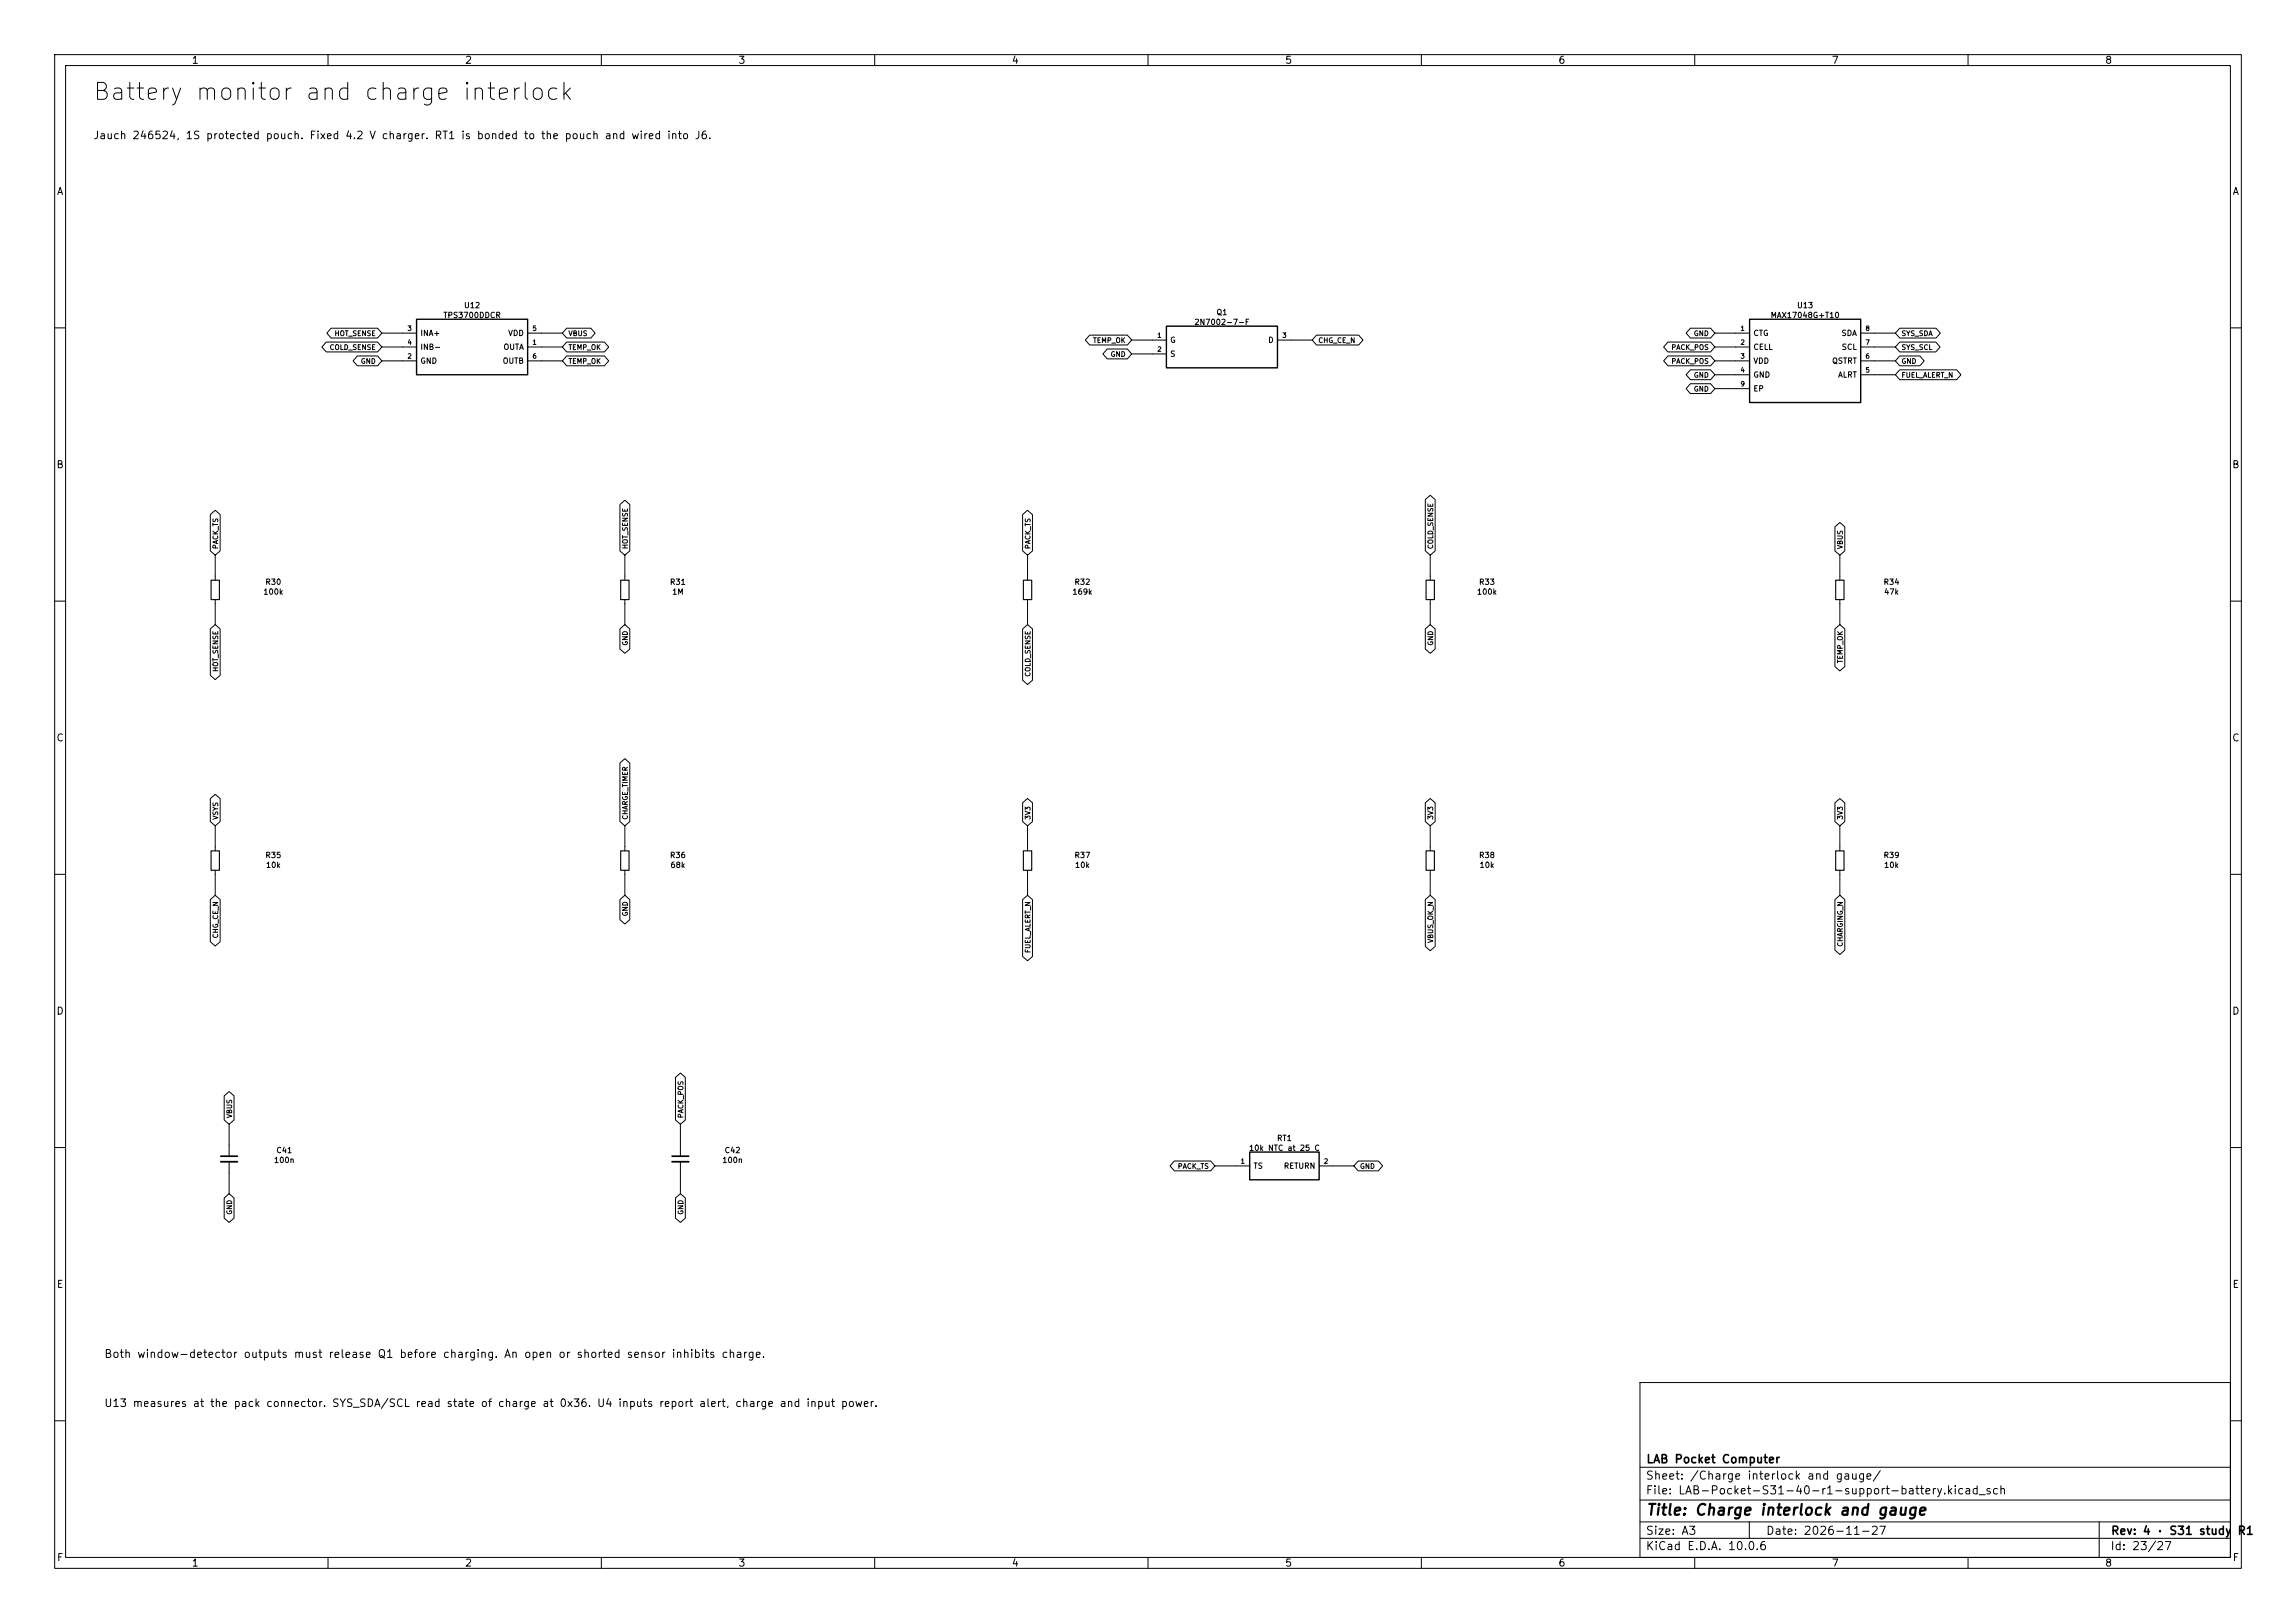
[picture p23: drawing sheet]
<svg xmlns="http://www.w3.org/2000/svg" width="420mm" height="297mm" viewBox="0 0 420 297" stroke-linecap="round" stroke-linejoin="round" font-family="sans-serif">
<defs><g id="words">
<text font-size="3.1" x="16.8" y="19.1">Battery monitor and charge interlock</text>
<text font-size="2" x="301" y="277.8">Title: Charge interlock and gauge</text>
<g font-size="1.5">
<text x="301" y="268.1">LAB Pocket Computer</text>
<text x="300.9" y="273.8">File: LAB-Pocket-S31-40-r1-support-battery.kicad_sch</text>
<text x="300.9" y="271.1">Sheet: /Charge interlock and gauge/</text>
<text x="300.9" y="281.2">Size: A3</text>
<text x="322.9" y="281.2">Date: 2026-11-27</text>
<text x="386" y="281.2">Rev: 4 · S31 study</text>
<text x="409.2" y="281.2">R1</text>
<text x="300.9" y="284">KiCad E.D.A. 10.0.6</text>
<text x="385.9" y="284">Id: 23/27</text>
</g>
<g font-size="1.4">
<text x="17" y="25.8">Jauch 246524, 1S protected pouch. Fixed 4.2 V charger. RT1 is bonded to the pouch and wired into J6.</text>
<text x="19" y="248.9">Both window-detector outputs must release Q1 before charging. An open or shorted sensor inhibits charge.</text>
<text x="19" y="257.8">U13 measures at the pack connector. SYS_SDA/SCL read state of charge at 0x36. U4 inputs report alert, charge and input power.</text>
</g>
<g font-size="1.3">
<text x="35" y="12">1</text>
<text x="85" y="12">2</text>
<text x="135" y="12">3</text>
<text x="185" y="12">4</text>
<text x="235" y="12">5</text>
<text x="285" y="12">6</text>
<text x="335" y="12">7</text>
<text x="385" y="12">8</text>
<text x="10.3" y="36">A</text>
<text x="408.3" y="36">A</text>
<text x="10.2" y="86">B</text>
<text x="408.2" y="86">B</text>
<text x="10.2" y="136">C</text>
<text x="408.2" y="136">C</text>
<text x="10.2" y="186">D</text>
<text x="408.2" y="186">D</text>
<text x="10.3" y="236">E</text>
<text x="408.3" y="236">E</text>
<text x="10.3" y="286">F</text>
<text x="35" y="287">1</text>
<text x="85" y="287">2</text>
<text x="135" y="287">3</text>
<text x="185" y="287">4</text>
<text x="235" y="287">5</text>
<text x="285" y="287">6</text>
<text x="335" y="287">7</text>
<text x="385" y="287">8</text>
<text x="408.3" y="286">F</text>
</g>
<g font-size="1">
<text x="81" y="58.4">TPS3700DDCR</text>
<text x="84.8" y="56.6">U12</text>
<text x="218.4" y="59.7">2N7002-7-F</text>
<text x="222.4" y="57.9">Q1</text>
<text x="323.8" y="58.4">MAX17048G+T10</text>
<text x="328.6" y="56.6">U13</text>
<text x="76.8" y="61.7">INA+</text>
<text x="76.8" y="64.3">INB-</text>
<text x="92" y="64.3">OUTA</text>
<text x="92.9" y="61.7">VDD</text>
<text x="214" y="63">G</text>
<text x="214" y="65.5">S</text>
<text x="231.9" y="63">D</text>
<text x="320.6" y="61.7">CTG</text>
<text x="320.6" y="64.3">CELL</text>
<text x="336.8" y="61.7">SDA</text>
<text x="336.8" y="64.3">SCL</text>
<text x="76.8" y="66.8">GND</text>
<text x="91.9" y="66.8">OUTB</text>
<text x="320.6" y="66.8">VDD</text>
<text x="320.6" y="69.3">GND</text>
<text x="320.6" y="71.9">EP</text>
<text x="335" y="66.8">QSTRT</text>
<text x="336.1" y="69.3">ALRT</text>
<text x="48.4" y="107.3">R30</text>
<text x="122.4" y="107.3">R31</text>
<text x="196.4" y="107.3">R32</text>
<text x="270.4" y="107.3">R33</text>
<text x="344.4" y="107.3">R34</text>
<text x="48.1" y="109.1">100k</text>
<text x="122.9" y="109.1">1M</text>
<text x="196.1" y="109.1">169k</text>
<text x="270.1" y="109.1">100k</text>
<text x="344.5" y="109.1">47k</text>
<text x="48.4" y="157.3">R35</text>
<text x="48.5" y="159.1">10k</text>
<text x="122.4" y="157.3">R36</text>
<text x="122.5" y="159.1">68k</text>
<text x="196.4" y="157.3">R37</text>
<text x="196.5" y="159.1">10k</text>
<text x="270.4" y="157.3">R38</text>
<text x="270.5" y="159.1">10k</text>
<text x="344.4" y="157.3">R39</text>
<text x="344.5" y="159.1">10k</text>
<text x="233.5" y="209">RT1</text>
<text x="50" y="213.1">100n</text>
<text x="50.4" y="211.3">C41</text>
<text x="132" y="213.1">100n</text>
<text x="132.4" y="211.3">C42</text>
<text x="228.4" y="210.8">10k NTC at 25 C</text>
<text x="229.2" y="214.1">TS</text>
<text x="234.7" y="214.1">RETURN</text>
</g>
<g font-size=".9">
<text x="60.2" y="64.2">COLD_SENSE</text>
<text x="61.1" y="61.7">HOT_SENSE</text>
<text x="74.4" y="65.8">2</text>
<text x="74.4" y="60.7">3</text>
<text x="74.4" y="63.3">4</text>
<text x="97.3" y="63.3">1</text>
<text x="97.3" y="60.7">5</text>
<text x="97.3" y="65.8">6</text>
<text x="103.9" y="64.2">TEMP_OK</text>
<text x="103.9" y="61.7">VBUS</text>
<text x="199.9" y="63">TEMP_OK</text>
<text x="203.1" y="65.5">GND</text>
<text x="211.6" y="62">1</text>
<text x="211.6" y="64.6">2</text>
<text x="234.5" y="62">3</text>
<text x="241.1" y="63">CHG_CE_N</text>
<text x="305.6" y="64.2">PACK_POS</text>
<text x="309.7" y="61.7">GND</text>
<text x="318.3" y="60.7">1</text>
<text x="318.3" y="63.3">2</text>
<text x="318.3" y="65.8">3</text>
<text x="341.1" y="65.8">6</text>
<text x="341.1" y="63.3">7</text>
<text x="341.1" y="60.7">8</text>
<text x="347.7" y="61.7">SYS_SDA</text>
<text x="347.7" y="64.2">SYS_SCL</text>
<text x="65.9" y="66.8">GND</text>
<text x="103.9" y="66.8">TEMP_OK</text>
<text x="305.6" y="66.8">PACK_POS</text>
<text x="309.7" y="69.3">GND</text>
<text x="309.7" y="71.9">GND</text>
<text x="318.3" y="68.4">4</text>
<text x="318.3" y="70.9">9</text>
<text x="341.1" y="68.4">5</text>
<text x="347.7" y="69.3">FUEL_ALERT_N</text>
<text x="347.7" y="66.8">GND</text>
<text x="40.1" y="100.6" transform="rotate(-90 40.1 100.6)">PACK_TS</text>
<text x="115" y="100.6" transform="rotate(-90 115 100.6)">HOT_SENSE</text>
<text x="188.7" y="100.6" transform="rotate(-90 188.7 100.6)">PACK_TS</text>
<text x="262.4" y="100.6" transform="rotate(-90 262.4 100.6)">COLD_SENSE</text>
<text x="337.3" y="100.6" transform="rotate(-90 337.3 100.6)">VBUS</text>
<text x="115" y="118.2" transform="rotate(-90 115 118.2)">GND</text>
<text x="262.4" y="118.2" transform="rotate(-90 262.4 118.2)">GND</text>
<text x="40.1" y="123" transform="rotate(-90 40.1 123)">HOT_SENSE</text>
<text x="188.7" y="123.9" transform="rotate(-90 188.7 123.9)">COLD_SENSE</text>
<text x="337.3" y="121.5" transform="rotate(-90 337.3 121.5)">TEMP_OK</text>
<text x="40.1" y="150.1" transform="rotate(-90 40.1 150.1)">VSYS</text>
<text x="115" y="150.1" transform="rotate(-90 115 150.1)">CHARGE_TIMER</text>
<text x="188.7" y="150.1" transform="rotate(-90 188.7 150.1)">3V3</text>
<text x="262.4" y="150.1" transform="rotate(-90 262.4 150.1)">3V3</text>
<text x="337.3" y="150.1" transform="rotate(-90 337.3 150.1)">3V3</text>
<text x="115" y="167.8" transform="rotate(-90 115 167.8)">GND</text>
<text x="40.1" y="171.8" transform="rotate(-90 40.1 171.8)">CHG_CE_N</text>
<text x="262.4" y="172.7" transform="rotate(-90 262.4 172.7)">VBUS_OK_N</text>
<text x="337.3" y="173.3" transform="rotate(-90 337.3 173.3)">CHARGING_N</text>
<text x="188.7" y="174.5" transform="rotate(-90 188.7 174.5)">FUEL_ALERT_N</text>
<text x="42.7" y="204.7" transform="rotate(-90 42.7 204.7)">VBUS</text>
<text x="125.2" y="204.7" transform="rotate(-90 125.2 204.7)">PACK_POS</text>
<text x="215.3" y="214.1">PACK_TS</text>
<text x="226.8" y="213.1">1</text>
<text x="242.1" y="213.1">2</text>
<text x="248.7" y="214.1">GND</text>
<text x="42.7" y="222.4" transform="rotate(-90 42.7 222.4)">GND</text>
<text x="125.2" y="222.4" transform="rotate(-90 125.2 222.4)">GND</text>
</g>
</g></defs>
<g fill="none" stroke="#000" stroke-width=".18">
<path d="M10 10h400v277h-400zM12 12h396v273h-396zM60 10v2M110 10v2M160 10v2M210 10v2M260 10v2M310 10v2M360 10v2M10 60h2M59.7 62.6h9.4l.7 .9-.7 .9h-9.4l-.8-.9zM60.6 60.1h8.5l.7 .9-.7 .9h-8.5l-.8-.9z"/>
<path d="M65.4 65.1h3.7l.7 .9-.7 .9h-3.7l-.8-.9zM69.8 61h6.4M69.8 63.5h6.4M69.8 66h6.4M96.5 61h6.4M96.5 63.5h6.4M96.5 66h6.4M103.7 65.1h6.9l.7 .9-.7 .9h-6.9l-.8-.9zM103.7 62.6h6.9l.7 .9-.7 .9h-6.9l-.8-.9zM103.7 60.1h4.4l.8 .9-.8 .9h-4.4l-.8-.9zM199.3 61.3h6.9l.8 .9-.8 .9h-6.9l-.8-.9zM202.5 63.9h3.7l.8 .9-.8 .9h-3.7l-.8-.9z"/>
<path d="M207 62.2h6.4M207 64.8h6.4M233.7 62.2h6.3M240.8 61.3h7.7l.8 .9-.8 .9h-7.7l-.8-.9zM305.1 62.6h7.8l.8 .9-.8 .9h-7.8l-.8-.9zM305.1 65.1h7.8l.8 .9-.8 .9h-7.8l-.8-.9zM309.2 60.1h3.7l.8 .9-.8 .9h-3.7l-.8-.9zM309.2 67.7h3.7l.8 .9-.8 .9h-3.7l-.8-.9zM309.2 70.2h3.7l.8 .9-.8 .9h-3.7l-.8-.9zM313.7 61h6.3M313.7 63.5h6.3M313.7 66h6.3"/>
<path d="M313.7 68.6h6.3M313.7 71.1h6.3M340.4 61h6.3M340.4 63.5h6.3M340.4 66h6.3M340.4 68.6h6.3M347.5 67.7h10.4l.8 .9-.8 .9h-10.4l-.8-.9zM347.5 60.1h6.6l.8 .9-.8 .9h-6.6l-.8-.9zM347.5 62.6h6.6l.8 .9-.8 .9h-6.6l-.8-.9zM347.5 65.1h3.7l.8 .9-.8 .9h-3.7l-.8-.9zM408 60h2M38.5 94.2l.9-.8 .9 .8v6.6l-.9 .8-.9-.8z"/>
<path d="M113.4 92.3l.9-.8 .9 .8v8.5l-.9 .8-.9-.8zM187.1 94.2l.9-.8 .9 .8v6.6l-.9 .8-.9-.8zM260.7 91.4l.9-.8 .9 .8v9.4l-.9 .8-.9-.8zM335.6 96.4l.9-.8 1 .8v4.4l-1 .8-.9-.8zM10 110h2M38.5 115.1l.9-.8 .9 .8v8.5l-.9 .8-.9-.8zM39.4 101.6v4.6M39.4 109.7v4.6M113.4 115.1l.9-.8 .9 .8v3.7l-.9 .8-.9-.8zM114.3 101.6v4.6M114.3 109.7v4.6M187.1 115.1l.9-.8 .9 .8v9.4l-.9 .8-.9-.8z"/>
<path d="M188 101.6v4.6M188 109.7v4.6M260.7 115.1l.9-.8 .9 .8v3.7l-.9 .8-.9-.8zM261.6 101.6v4.6M261.6 109.7v4.6M335.6 115.1l.9-.8 1 .8v6.9l-1 .8-.9-.8zM336.5 101.6v4.6M336.5 109.7v4.6M408 110h2M113.4 139.6l.9-.8 .9 .8v10.7l-.9 .8-.9-.8zM10 160h2M38.5 146.1l.9-.7 .9 .7v4.2l-.9 .8-.9-.8z"/>
<path d="M39.4 151.1v4.6M39.4 159.3v4.5M114.3 151.1v4.6M114.3 159.3v4.5M187.1 146.9l.9-.8 .9 .8v3.4l-.9 .8-.9-.8zM188 151.1v4.6M188 159.3v4.5M260.7 146.9l.9-.8 .9 .8v3.4l-.9 .8-.9-.8zM261.6 151.1v4.6M261.6 159.3v4.5M335.6 146.9l.9-.8 1 .8v3.4l-1 .8-.9-.8zM336.5 151.1v4.6"/>
<path d="M336.5 159.3v4.5M408 160h2M38.5 164.6l.9-.8 .9 .8v7.7l-.9 .8-.9-.8zM113.4 164.6l.9-.8 .9 .8v3.7l-.9 .8-.9-.8zM187.1 164.6l.9-.8 .9 .8v10.4l-.9 .8-.9-.8zM260.7 164.6l.9-.8 .9 .8v8.6l-.9 .8-.9-.8zM335.6 164.6l.9-.8 1 .8v9.3l-1 .8-.9-.8zM123.6 197.1l.9-.7 .9 .7v7.9l-.9 .7-.9-.7zM10 210h2M41 219.2l.9-.8 .9 .8v3.7l-.9 .8-.9-.8zM41 200.5l.9-.8 .9 .8v4.5l-.9 .7-.9-.7zM41.9 205.7v5.9"/>
<path d="M41.9 212.6v5.8M123.6 219.2l.9-.8 .9 .8v3.7l-.9 .8-.9-.8zM124.5 205.7v5.9M124.5 212.6v5.8M214.8 212.5h6.7l.7 .9-.7 .9h-6.7l-.8-.9zM222.2 213.4h6.4M241.3 213.4h6.3M248.4 212.5h3.7l.8 .9-.8 .9h-3.7l-.8-.9zM408 210h2M300 253h108v32h-108zM10 260h2M300 278.5h108"/>
<path d="M300 274.5h108M300 268.5h108M320 278.5v3M384 278.5v6.5M408 260h2M60 285v2M110 285v2M160 285v2M210 285v2M260 285v2M300 281.5h108M310 285v2"/>
<path d="M360 285v2"/>
</g>
<path d="M40.4 211.6h3M122.9 211.6h3.1" fill="none" stroke="#000" stroke-width=".3"/>
<path d="M40.4 212.6h3M122.9 212.6h3.1" fill="none" stroke="#000" stroke-width=".33"/>
<path d="M38.6 106.2h1.5v3.5h-1.5zM113.5 106.2h1.6v3.5h-1.6zM187.2 106.2h1.5v3.5h-1.5zM260.9 106.2h1.5v3.5h-1.5zM335.8 106.2h1.5v3.5h-1.5zM38.6 155.7h1.5v3.6h-1.5zM113.5 155.7h1.6v3.6h-1.6zM187.2 155.7h1.5v3.6h-1.5zM260.9 155.7h1.5v3.6h-1.5zM335.8 155.7h1.5v3.6h-1.5z" fill="none" stroke="#000" stroke-width=".2"/>
<path d="M76.2 58.4h20.3v10.2h-20.3zM213.4 59.7h20.3v7.6h-20.3zM320 58.4h20.4v15.3h-20.4zM228.6 210.8h12.7v5.1h-12.7z" fill="none" stroke="#000" stroke-width=".25"/>
<use href="#words"/>
</svg>
